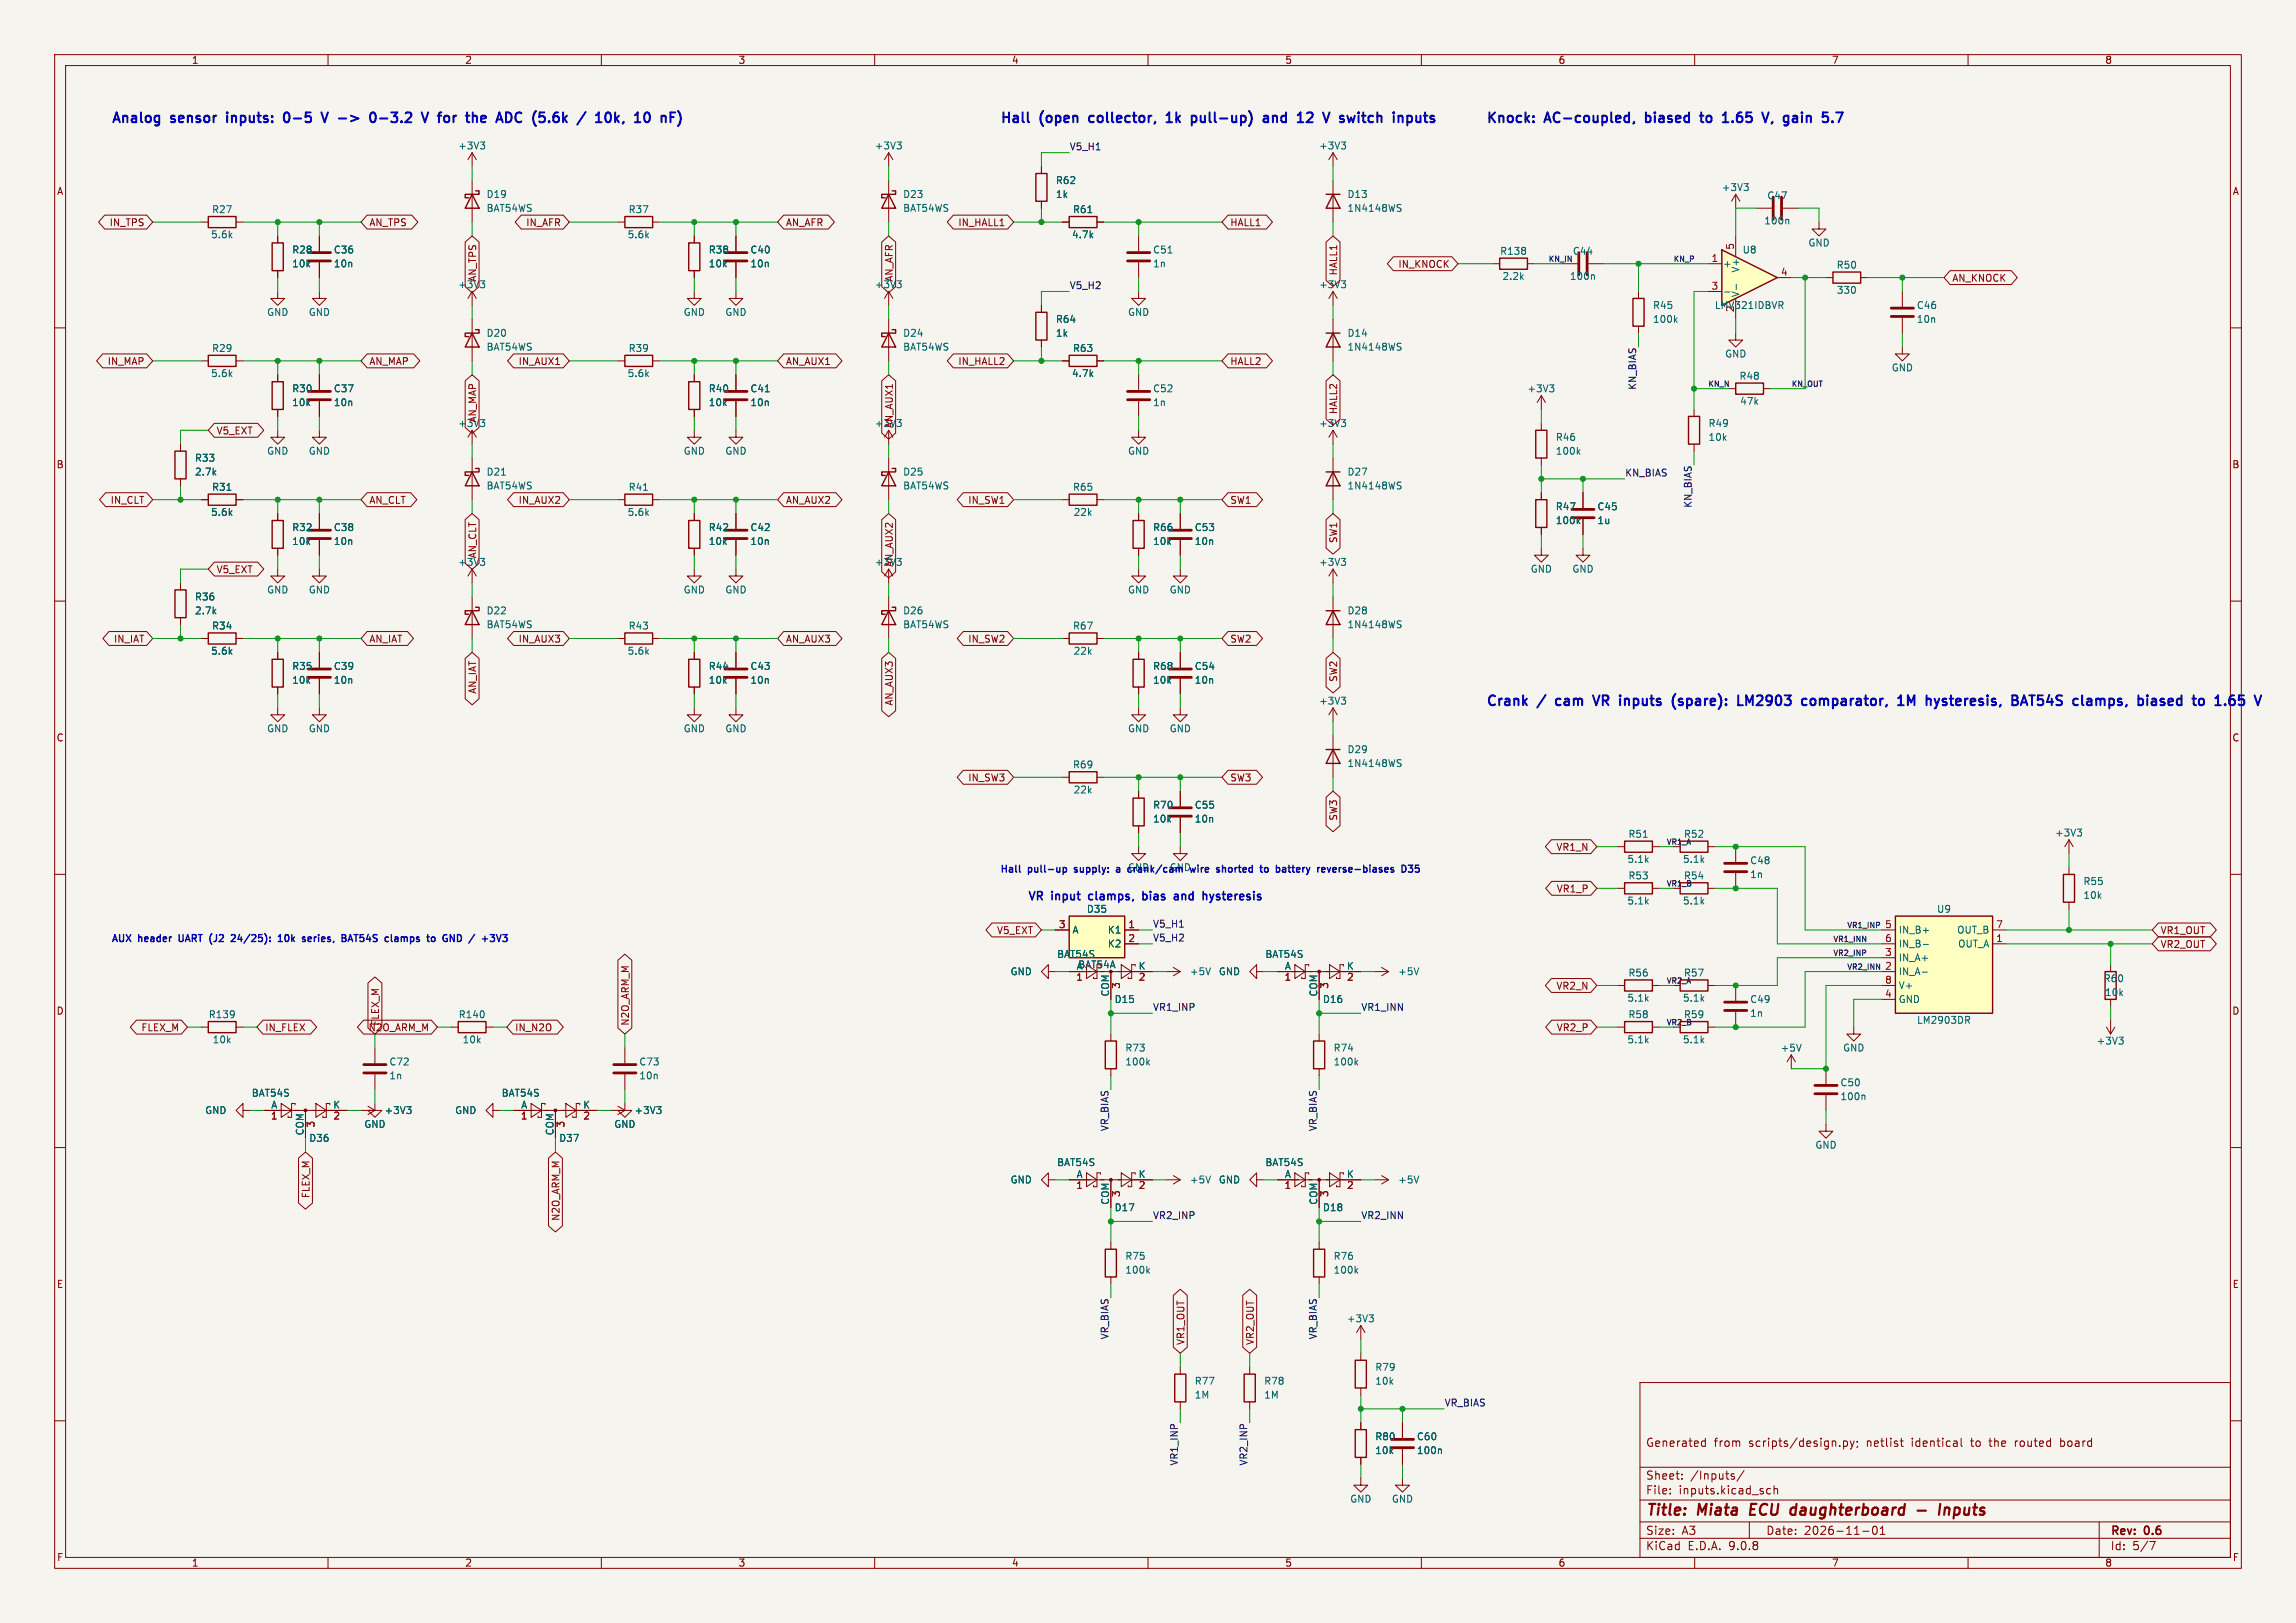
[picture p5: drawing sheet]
<svg xmlns="http://www.w3.org/2000/svg" width="420mm" height="297mm" viewBox="0 0 420 297" stroke-linecap="round" stroke-linejoin="round" font-family="sans-serif">
<defs><g id="words">
<g font-size="2.8" fill="#840000">
<text x="301" y="277.9">Title:</text>
<text x="310.6" y="277.9">Miata</text>
<text x="321" y="277.9">ECU</text>
<text x="329.2" y="277.9">daughterboard</text>
<text x="357.9" y="277.9">Inputs</text>
</g>
<g font-size="2.5" fill="#0000c2">
<text x="20.3" y="22.6">Analog</text>
<text x="31.4" y="22.6">sensor</text>
<text x="42.3" y="22.6">inputs:</text>
<text x="53.5" y="22.6">0-5</text>
<text x="61.3" y="22.6">V</text>
<text x="64.9" y="22.6">-&gt;</text>
<text x="71.4" y="22.6">0-3.2</text>
<text x="81.8" y="22.6">V</text>
<text x="85.4" y="22.6">for</text>
<text x="91.3" y="22.6">the</text>
<text x="97.5" y="22.6">ADC</text>
<text x="104.8" y="22.6">(5.6k</text>
<text x="113.8" y="22.6">/</text>
<text x="117.8" y="22.6">10k,</text>
<text x="182.9" y="22.6">Hall</text>
<text x="190.4" y="22.6">(open</text>
<text x="200.1" y="22.6">collector,</text>
<text x="215" y="22.6">1k</text>
<text x="220.2" y="22.6">pull-up)</text>
<text x="234.1" y="22.6">and</text>
<text x="241.1" y="22.6">12</text>
<text x="246.6" y="22.6">V</text>
<text x="250.3" y="22.6">switch</text>
<text x="260.8" y="22.6">inputs</text>
<text x="271.8" y="22.6">Knock:</text>
<text x="282.8" y="22.6">AC-coupled,</text>
<text x="301.8" y="22.6">biased</text>
<text x="312.7" y="22.6">to</text>
<text x="317.4" y="22.6">1.65</text>
<text x="325.5" y="22.6">V,</text>
<text x="330" y="22.6">gain</text>
<text x="271.8" y="129.3">Crank</text>
<text x="281.5" y="129.3">/</text>
<text x="285.5" y="129.3">cam</text>
<text x="293.1" y="129.3">VR</text>
<text x="298.6" y="129.3">inputs</text>
<text x="308.9" y="129.3">(spare):</text>
<text x="321.6" y="129.3">LM2903</text>
<text x="334.1" y="129.3">comparator,</text>
<text x="352.4" y="129.3">1M</text>
<text x="358.2" y="129.3">hysteresis,</text>
<text x="374.6" y="129.3">BAT54S</text>
<text x="386.6" y="129.3">clamps,</text>
<text x="399.1" y="129.3">biased</text>
<text x="410" y="129.3">to</text>
</g>
<g font-size="2.1" fill="#0000c2">
<text x="188" y="164.9">VR</text>
<text x="192.5" y="164.9">input</text>
<text x="199.9" y="164.9">clamps,</text>
<text x="210.3" y="164.9">bias</text>
<text x="216.7" y="164.9">and</text>
<text x="222.5" y="164.9">hysteresis</text>
</g>
<g font-size="2.1" fill="#840000">
<text x="301" y="265">Generated</text>
<text x="313.5" y="265">from</text>
<text x="319.9" y="265">scripts/design.py;</text>
<text x="341.6" y="265">netlist</text>
<text x="350" y="265">identical</text>
<text x="361" y="265">to</text>
<text x="364.5" y="265">the</text>
<text x="369.3" y="265">routed</text>
<text x="377.7" y="265">board</text>
<text x="301" y="273.7">File:</text>
<text x="301" y="271">Sheet:</text>
<text x="307.1" y="273.7">inputs.kicad_sch</text>
<text x="309.2" y="271">/Inputs/</text>
<text x="301" y="281.1">Size:</text>
<text x="307.6" y="281.1">A3</text>
<text x="323" y="281.1">Date:</text>
<text x="330" y="281.1">2026-11-01</text>
<text x="386" y="281.3">Rev:</text>
<text x="392.4" y="281.3">0.6</text>
<text x="301" y="283.9">KiCad</text>
<text x="308.7" y="283.9">E.D.A.</text>
<text x="316.3" y="283.9">9.0.8</text>
<text x="386" y="283.9">Id:</text>
<text x="390.1" y="283.9">5/7</text>
</g>
<g font-size="1.8" fill="#840000">
<text x="35" y="11.9">1</text>
<text x="85" y="11.9">2</text>
<text x="135" y="11.9">3</text>
<text x="185" y="11.9">4</text>
<text x="235" y="11.9">5</text>
<text x="285" y="11.9">6</text>
<text x="335" y="11.9">7</text>
<text x="385" y="11.9">8</text>
<text x="10.3" y="35.9">A</text>
<text x="408.3" y="35.9">A</text>
<text x="20" y="41.6">IN_TPS</text>
<text x="67.5" y="41.6">AN_TPS</text>
<text x="96.2" y="41.6">IN_AFR</text>
<text x="143.7" y="41.6">AN_AFR</text>
<text x="175.2" y="41.6">IN_HALL1</text>
<text x="224.9" y="41.6">HALL1</text>
<text x="87.3" y="51.6" transform="rotate(-90 87.3 51.6)">AN_TPS</text>
<text x="163.5" y="51.6" transform="rotate(-90 163.5 51.6)">AN_AFR</text>
<text x="244.8" y="50.5" transform="rotate(-90 244.8 50.5)">HALL1</text>
<text x="255.7" y="49.2">IN_KNOCK</text>
<text x="357" y="51.8">AN_KNOCK</text>
<text x="19.6" y="67">IN_MAP</text>
<text x="67.5" y="67">AN_MAP</text>
<text x="94.8" y="67">IN_AUX1</text>
<text x="143.7" y="67">AN_AUX1</text>
<text x="175.2" y="67">IN_HALL2</text>
<text x="224.9" y="67">HALL2</text>
<text x="87.3" y="77.4" transform="rotate(-90 87.3 77.4)">AN_MAP</text>
<text x="244.8" y="75.9" transform="rotate(-90 244.8 75.9)">HALL2</text>
<text x="39.5" y="79.7">V5_EXT</text>
<text x="83.7" y="78.3">+3V3</text>
<text x="159.9" y="78.3">+3V3</text>
<text x="163.5" y="78.4" transform="rotate(-90 163.5 78.4)">AN_AUX1</text>
<text x="10.3" y="85.9">B</text>
<text x="408.2" y="85.9">B</text>
<text x="20.1" y="92.4">IN_CLT</text>
<text x="67.5" y="92.4">AN_CLT</text>
<text x="94.8" y="92.4">IN_AUX2</text>
<text x="143.7" y="92.4">AN_AUX2</text>
<text x="177" y="92.4">IN_SW1</text>
<text x="224.9" y="92.4">SW1</text>
<text x="244.8" y="99.5" transform="rotate(-90 244.8 99.5)">SW1</text>
<text x="39.5" y="105.1">V5_EXT</text>
<text x="87.3" y="102.3" transform="rotate(-90 87.3 102.3)">AN_CLT</text>
<text x="159.9" y="103.7">+3V3</text>
<text x="163.5" y="103.8" transform="rotate(-90 163.5 103.8)">AN_AUX2</text>
<text x="20.7" y="117.8">IN_IAT</text>
<text x="67.5" y="117.8">AN_IAT</text>
<text x="94.8" y="117.8">IN_AUX3</text>
<text x="143.7" y="117.8">AN_AUX3</text>
<text x="177" y="117.8">IN_SW2</text>
<text x="224.9" y="117.8">SW2</text>
<text x="244.8" y="124.9" transform="rotate(-90 244.8 124.9)">SW2</text>
<text x="87.3" y="127.1" transform="rotate(-90 87.3 127.1)">AN_IAT</text>
<text x="163.5" y="129.2" transform="rotate(-90 163.5 129.2)">AN_AUX3</text>
<text x="10.3" y="135.9">C</text>
<text x="408.2" y="135.9">C</text>
<text x="177" y="143.2">IN_SW3</text>
<text x="224.9" y="143.2">SW3</text>
<text x="244.8" y="150.3" transform="rotate(-90 244.8 150.3)">SW3</text>
<text x="284.6" y="155.9">VR1_N</text>
<text x="284.7" y="163.5">VR1_P</text>
<text x="182.3" y="171.1">V5_EXT</text>
<text x="395.1" y="173.7">VR2_OUT</text>
<text x="395.1" y="171.1">VR1_OUT</text>
<text x="10.3" y="185.9">D</text>
<text x="284.6" y="181.3">VR2_N</text>
<text x="408.2" y="185.9">D</text>
<text x="25.8" y="188.9">FLEX_M</text>
<text x="48.4" y="188.9">IN_FLEX</text>
<text x="67.3" y="188.9">N2O_ARM_M</text>
<text x="69.5" y="187.8" transform="rotate(-90 69.5 187.8)">FLEX_M</text>
<text x="94.1" y="188.9">IN_N2O</text>
<text x="115.3" y="187.8" transform="rotate(-90 115.3 187.8)">N2O_ARM_M</text>
<text x="284.7" y="188.9">VR2_P</text>
<text x="56.8" y="219.3" transform="rotate(-90 56.8 219.3)">FLEX_M</text>
<text x="102.6" y="223.5" transform="rotate(-90 102.6 223.5)">N2O_ARM_M</text>
<text x="10.3" y="235.9">E</text>
<text x="408.3" y="235.9">E</text>
<text x="216.9" y="246.2" transform="rotate(-90 216.9 246.2)">VR1_OUT</text>
<text x="229.6" y="246.2" transform="rotate(-90 229.6 246.2)">VR2_OUT</text>
<text x="10.3" y="285.9">F</text>
<text x="35" y="286.9">1</text>
<text x="85" y="286.9">2</text>
<text x="135" y="286.9">3</text>
<text x="185" y="286.9">4</text>
<text x="235" y="286.9">5</text>
<text x="285" y="286.9">6</text>
<text x="335" y="286.9">7</text>
<text x="385" y="286.9">8</text>
<text x="408.3" y="285.9">F</text>
</g>
<g font-size="1.8" fill="#006464">
<text x="83.7" y="27.5">+3V3</text>
<text x="159.9" y="27.5">+3V3</text>
<text x="241.2" y="27.5">+3V3</text>
<text x="193" y="33.9">R62</text>
<text x="314.9" y="35.2">+3V3</text>
<text x="38.7" y="39.2">R27</text>
<text x="88.9" y="39">BAT54WS</text>
<text x="88.9" y="36.4">D19</text>
<text x="114.9" y="39.2">R37</text>
<text x="165.1" y="39">BAT54WS</text>
<text x="165.1" y="36.4">D23</text>
<text x="193" y="36.4">1k</text>
<text x="196.2" y="39.2">R61</text>
<text x="246.4" y="39">1N4148WS</text>
<text x="246.4" y="36.4">D13</text>
<text x="322.6" y="41.3">100n</text>
<text x="323.2" y="36.7">C47</text>
<text x="38.5" y="43.8">5.6k</text>
<text x="53.3" y="46.6">R28</text>
<text x="61" y="46.6">C36</text>
<text x="114.7" y="43.8">5.6k</text>
<text x="129.5" y="46.6">R38</text>
<text x="137.2" y="46.6">C40</text>
<text x="196" y="43.8">4.7k</text>
<text x="210.8" y="46.6">C51</text>
<text x="274.3" y="46.8">R138</text>
<text x="287.6" y="46.8">C44</text>
<text x="318.7" y="46.6">U8</text>
<text x="330.7" y="45.3">GND</text>
<text x="53.3" y="49.1">10k</text>
<text x="61" y="49.1">10n</text>
<text x="83.7" y="52.9">+3V3</text>
<text x="129.5" y="49.1">10k</text>
<text x="137.2" y="49.1">10n</text>
<text x="159.9" y="52.9">+3V3</text>
<text x="210.8" y="49.1">1n</text>
<text x="241.2" y="52.9">+3V3</text>
<text x="274.7" y="51.4">2.2k</text>
<text x="287.1" y="51.4">100n</text>
<text x="315.1" y="49.1">+</text>
<text x="318.4" y="50" transform="rotate(-90 318.4 50)">V+</text>
<text x="335.9" y="49.4">R50</text>
<text x="335.9" y="54">330</text>
<text x="48.8" y="58">GND</text>
<text x="56.4" y="58">GND</text>
<text x="125" y="58">GND</text>
<text x="132.6" y="58">GND</text>
<text x="193" y="59.3">R64</text>
<text x="206.2" y="58">GND</text>
<text x="302.3" y="56.7">R45</text>
<text x="302.3" y="59.3">100k</text>
<text x="313.6" y="56.7">LMV321IDBVR</text>
<text x="317.2" y="57.2" transform="rotate(-90 317.2 57.2)">2</text>
<text x="318.4" y="54.5" transform="rotate(-90 318.4 54.5)">V-</text>
<text x="350.5" y="56.7">C46</text>
<text x="350.5" y="59.3">10n</text>
<text x="38.7" y="64.6">R29</text>
<text x="88.9" y="64.4">BAT54WS</text>
<text x="88.9" y="61.8">D20</text>
<text x="114.9" y="64.6">R39</text>
<text x="165.1" y="64.4">BAT54WS</text>
<text x="165.1" y="61.8">D24</text>
<text x="193" y="61.8">1k</text>
<text x="196.2" y="64.6">R63</text>
<text x="246.4" y="64.4">1N4148WS</text>
<text x="246.4" y="61.8">D14</text>
<text x="315.5" y="65.6">GND</text>
<text x="38.5" y="69.2">5.6k</text>
<text x="53.3" y="72">R30</text>
<text x="61" y="72">C37</text>
<text x="114.7" y="69.2">5.6k</text>
<text x="129.5" y="72">R40</text>
<text x="137.2" y="72">C41</text>
<text x="196" y="69.2">4.7k</text>
<text x="210.8" y="72">C52</text>
<text x="279.3" y="72">+3V3</text>
<text x="318.1" y="69.7">R48</text>
<text x="345.9" y="68.2">GND</text>
<text x="53.3" y="74.5">10k</text>
<text x="61" y="74.5">10n</text>
<text x="129.5" y="74.5">10k</text>
<text x="137.2" y="74.5">10n</text>
<text x="210.8" y="74.5">1n</text>
<text x="318.2" y="74.3">47k</text>
<text x="48.8" y="83.4">GND</text>
<text x="56.4" y="83.4">GND</text>
<text x="125" y="83.4">GND</text>
<text x="132.6" y="83.4">GND</text>
<text x="206.2" y="83.4">GND</text>
<text x="241.2" y="78.3">+3V3</text>
<text x="284.5" y="80.9">R46</text>
<text x="284.5" y="83.4">100k</text>
<text x="312.4" y="80.9">10k</text>
<text x="312.4" y="78.3">R49</text>
<text x="35.6" y="87.2">2.7k</text>
<text x="35.6" y="84.7">R33</text>
<text x="88.9" y="89.8">BAT54WS</text>
<text x="88.9" y="87.2">D21</text>
<text x="165.1" y="89.8">BAT54WS</text>
<text x="165.1" y="87.2">D25</text>
<text x="246.4" y="89.8">1N4148WS</text>
<text x="246.4" y="87.2">D27</text>
<text x="38.5" y="94.6">5.6k</text>
<text x="38.7" y="90">R31</text>
<text x="114.7" y="94.6">5.6k</text>
<text x="114.9" y="90">R41</text>
<text x="196.2" y="90">R65</text>
<text x="196.3" y="94.6">22k</text>
<text x="284.5" y="93.6">R47</text>
<text x="292.1" y="93.6">C45</text>
<text x="53.3" y="99.9">10k</text>
<text x="53.3" y="97.4">R32</text>
<text x="61" y="97.4">C38</text>
<text x="61" y="99.9">10n</text>
<text x="129.5" y="99.9">10k</text>
<text x="129.5" y="97.4">R42</text>
<text x="137.2" y="97.4">C42</text>
<text x="137.2" y="99.9">10n</text>
<text x="210.8" y="99.9">10k</text>
<text x="210.8" y="97.4">R66</text>
<text x="218.4" y="97.4">C53</text>
<text x="218.4" y="99.9">10n</text>
<text x="284.5" y="96.1">100k</text>
<text x="292.1" y="96.1">1u</text>
<text x="83.7" y="103.7">+3V3</text>
<text x="241.2" y="103.7">+3V3</text>
<text x="279.9" y="105">GND</text>
<text x="287.5" y="105">GND</text>
<text x="35.6" y="112.6">2.7k</text>
<text x="35.6" y="110.1">R36</text>
<text x="48.8" y="108.8">GND</text>
<text x="56.4" y="108.8">GND</text>
<text x="88.9" y="112.6">D22</text>
<text x="125" y="108.8">GND</text>
<text x="132.6" y="108.8">GND</text>
<text x="165.1" y="112.6">D26</text>
<text x="206.2" y="108.8">GND</text>
<text x="213.9" y="108.8">GND</text>
<text x="246.4" y="112.6">D28</text>
<text x="38.7" y="115.4">R34</text>
<text x="88.9" y="115.2">BAT54WS</text>
<text x="114.9" y="115.4">R43</text>
<text x="165.1" y="115.2">BAT54WS</text>
<text x="196.2" y="115.4">R67</text>
<text x="246.4" y="115.2">1N4148WS</text>
<text x="38.5" y="120">5.6k</text>
<text x="53.3" y="125.3">10k</text>
<text x="53.3" y="122.8">R35</text>
<text x="61" y="122.8">C39</text>
<text x="61" y="125.3">10n</text>
<text x="114.7" y="120">5.6k</text>
<text x="129.5" y="125.3">10k</text>
<text x="129.5" y="122.8">R44</text>
<text x="137.2" y="122.8">C43</text>
<text x="137.2" y="125.3">10n</text>
<text x="196.3" y="120">22k</text>
<text x="210.8" y="125.3">10k</text>
<text x="210.8" y="122.8">R68</text>
<text x="218.4" y="122.8">C54</text>
<text x="218.4" y="125.3">10n</text>
<text x="241.2" y="129.1">+3V3</text>
<text x="48.8" y="134.2">GND</text>
<text x="56.4" y="134.2">GND</text>
<text x="125" y="134.2">GND</text>
<text x="132.6" y="134.2">GND</text>
<text x="206.2" y="134.2">GND</text>
<text x="213.9" y="134.2">GND</text>
<text x="196.2" y="140.8">R69</text>
<text x="246.4" y="140.6">1N4148WS</text>
<text x="246.4" y="138">D29</text>
<text x="196.3" y="145.4">22k</text>
<text x="210.8" y="148.2">R70</text>
<text x="218.4" y="148.2">C55</text>
<text x="210.8" y="150.7">10k</text>
<text x="218.4" y="150.7">10n</text>
<text x="297.8" y="153.5">R51</text>
<text x="307.9" y="153.5">R52</text>
<text x="375.8" y="153.3">+3V3</text>
<text x="297.6" y="158.1">5.1k</text>
<text x="297.8" y="161.1">R53</text>
<text x="307.8" y="158.1">5.1k</text>
<text x="320" y="160.9">1n</text>
<text x="320" y="158.3">C48</text>
<text x="198.7" y="167.2">D35</text>
<text x="297.6" y="165.7">5.1k</text>
<text x="307.8" y="165.7">5.1k</text>
<text x="354.2" y="167.2">U9</text>
<text x="381" y="164.7">10k</text>
<text x="381" y="162.2">R55</text>
<text x="196.1" y="171">A</text>
<text x="202.5" y="171">K1</text>
<text x="202.5" y="173.6">K2</text>
<text x="347.2" y="171">IN_B+</text>
<text x="347.2" y="173.6">IN_B-</text>
<text x="357.9" y="171">OUT_B</text>
<text x="358.1" y="173.6">OUT_A</text>
<text x="184.8" y="178.7">GND</text>
<text x="193.3" y="175.5">BAT54S</text>
<text x="196.8" y="177.5">A</text>
<text x="197.1" y="177.4">BAT54A</text>
<text x="208.2" y="177.5">K</text>
<text x="217.6" y="178.7">+5V</text>
<text x="222.9" y="178.7">GND</text>
<text x="231.4" y="175.5">BAT54S</text>
<text x="234.9" y="177.5">A</text>
<text x="246.3" y="177.5">K</text>
<text x="255.7" y="178.7">+5V</text>
<text x="297.8" y="178.9">R56</text>
<text x="347.2" y="176.1">IN_A+</text>
<text x="347.2" y="178.7">IN_A-</text>
<text x="384.7" y="179.9">R60</text>
<text x="202.9" y="182.5" transform="rotate(-90 202.9 182.5)">COM</text>
<text x="203.8" y="183.7">D15</text>
<text x="241" y="182.5" transform="rotate(-90 241 182.5)">COM</text>
<text x="241.9" y="183.7">D16</text>
<text x="297.6" y="183.5">5.1k</text>
<text x="307.8" y="183.5">5.1k</text>
<text x="320" y="183.7">C49</text>
<text x="347.2" y="181.2">V+</text>
<text x="347.2" y="183.7">GND</text>
<text x="385" y="182.5">10k</text>
<text x="38.1" y="186.5">R139</text>
<text x="38.8" y="191.1">10k</text>
<text x="83.8" y="186.5">R140</text>
<text x="84.5" y="191.1">10k</text>
<text x="297.6" y="191.1">5.1k</text>
<text x="297.8" y="186.5">R58</text>
<text x="307.8" y="191.1">5.1k</text>
<text x="320" y="186.3">1n</text>
<text x="350.6" y="187.6">LM2903DR</text>
<text x="383.4" y="191.4">+3V3</text>
<text x="71.1" y="197.7">1n</text>
<text x="71.1" y="195.2">C72</text>
<text x="116.8" y="195.2">C73</text>
<text x="116.8" y="197.7">10n</text>
<text x="205.7" y="192.6">R73</text>
<text x="205.7" y="195.2">100k</text>
<text x="243.8" y="192.6">R74</text>
<text x="243.8" y="195.2">100k</text>
<text x="325.6" y="192.6">+5V</text>
<text x="337.1" y="192.6">GND</text>
<text x="46" y="200.9">BAT54S</text>
<text x="49.5" y="202.9">A</text>
<text x="60.9" y="202.9">K</text>
<text x="91.7" y="200.9">BAT54S</text>
<text x="95.2" y="202.9">A</text>
<text x="106.6" y="202.9">K</text>
<text x="336.6" y="201.5">100n</text>
<text x="336.6" y="199">C50</text>
<text x="37.4" y="204.1">GND</text>
<text x="55.6" y="207.9" transform="rotate(-90 55.6 207.9)">COM</text>
<text x="56.5" y="209.1">D36</text>
<text x="66.5" y="206.6">GND</text>
<text x="70.2" y="204.1">+3V3</text>
<text x="83.2" y="204.1">GND</text>
<text x="101.3" y="207.9" transform="rotate(-90 101.3 207.9)">COM</text>
<text x="102.2" y="209.1">D37</text>
<text x="112.3" y="206.6">GND</text>
<text x="116" y="204.1">+3V3</text>
<text x="193.3" y="213.6">BAT54S</text>
<text x="196.8" y="215.6">A</text>
<text x="208.2" y="215.6">K</text>
<text x="231.4" y="213.6">BAT54S</text>
<text x="234.9" y="215.6">A</text>
<text x="246.3" y="215.6">K</text>
<text x="332" y="210.4">GND</text>
<text x="184.8" y="216.8">GND</text>
<text x="202.9" y="220.6" transform="rotate(-90 202.9 220.6)">COM</text>
<text x="203.8" y="221.8">D17</text>
<text x="217.6" y="216.8">+5V</text>
<text x="222.9" y="216.8">GND</text>
<text x="241" y="220.6" transform="rotate(-90 241 220.6)">COM</text>
<text x="241.9" y="221.8">D18</text>
<text x="255.7" y="216.8">+5V</text>
<text x="205.7" y="230.7">R75</text>
<text x="205.7" y="233.3">100k</text>
<text x="243.8" y="230.7">R76</text>
<text x="243.8" y="233.3">100k</text>
<text x="246.3" y="242.2">+3V3</text>
<text x="251.5" y="251.1">R79</text>
<text x="218.4" y="256.1">1M</text>
<text x="218.4" y="253.6">R77</text>
<text x="231.1" y="256.1">1M</text>
<text x="231.1" y="253.6">R78</text>
<text x="251.5" y="253.6">10k</text>
<text x="251.5" y="263.8">R80</text>
<text x="259.1" y="263.8">C60</text>
<text x="251.5" y="266.3">10k</text>
<text x="259.1" y="266.3">100n</text>
<text x="246.9" y="275.2">GND</text>
<text x="254.5" y="275.2">GND</text>
</g>
<g font-size="1.8" fill="#0f0f0f">
<text x="195.6" y="27.6">V5_H1</text>
<text x="195.6" y="53">V5_H2</text>
<text x="299.4" y="71.4" transform="rotate(-90 299.4 71.4)">KN_BIAS</text>
<text x="297.2" y="87.3">KN_BIAS</text>
<text x="309.5" y="93" transform="rotate(-90 309.5 93)">KN_BIAS</text>
<text x="307.9" y="161.1">R54</text>
<text x="210.8" y="169.8">V5_H1</text>
<text x="210.8" y="172.4">V5_H2</text>
<text x="307.9" y="178.9">R57</text>
<text x="210.8" y="185.1">VR1_INP</text>
<text x="248.9" y="185.1">VR1_INN</text>
<text x="307.9" y="186.5">R59</text>
<text x="202.9" y="207.1" transform="rotate(-90 202.9 207.1)">VR_BIAS</text>
<text x="241" y="207.1" transform="rotate(-90 241 207.1)">VR_BIAS</text>
<text x="210.8" y="223.2">VR2_INP</text>
<text x="248.9" y="223.2">VR2_INN</text>
<text x="202.9" y="245.2" transform="rotate(-90 202.9 245.2)">VR_BIAS</text>
<text x="241" y="245.2" transform="rotate(-90 241 245.2)">VR_BIAS</text>
<text x="264.2" y="257.5">VR_BIAS</text>
<text x="215.6" y="268.3" transform="rotate(-90 215.6 268.3)">VR1_INP</text>
<text x="228.3" y="268.3" transform="rotate(-90 228.3 268.3)">VR2_INP</text>
</g>
<g font-size="1.8" fill="#a90000">
<text x="317.2" y="45.8" transform="rotate(-90 317.2 45.8)">5</text>
<text x="313" y="48">1</text>
<text x="313" y="53.1">3</text>
<text x="325.7" y="50.5">4</text>
<text x="193.6" y="169.9">3</text>
<text x="206.3" y="169.9">1</text>
<text x="206.3" y="172.5">2</text>
<text x="344.7" y="169.9">5</text>
<text x="344.7" y="172.5">6</text>
<text x="365.1" y="169.9">7</text>
<text x="365.1" y="172.5">1</text>
<text x="196.8" y="179.8">1</text>
<text x="208.2" y="179.8">2</text>
<text x="234.9" y="179.8">1</text>
<text x="246.3" y="179.8">2</text>
<text x="344.7" y="175">3</text>
<text x="344.7" y="177.5">2</text>
<text x="205.2" y="181" transform="rotate(-90 205.2 181)">3</text>
<text x="243.3" y="181" transform="rotate(-90 243.3 181)">3</text>
<text x="344.7" y="180.1">8</text>
<text x="344.7" y="182.6">4</text>
<text x="49.5" y="205.2">1</text>
<text x="57.9" y="206.4" transform="rotate(-90 57.9 206.4)">3</text>
<text x="60.9" y="205.2">2</text>
<text x="95.2" y="205.2">1</text>
<text x="103.6" y="206.4" transform="rotate(-90 103.6 206.4)">3</text>
<text x="106.6" y="205.2">2</text>
<text x="196.8" y="217.9">1</text>
<text x="205.2" y="219.1" transform="rotate(-90 205.2 219.1)">3</text>
<text x="208.2" y="217.9">2</text>
<text x="234.9" y="217.9">1</text>
<text x="243.3" y="219.1" transform="rotate(-90 243.3 219.1)">3</text>
<text x="246.3" y="217.9">2</text>
</g>
<g font-size="1.8" fill="#0000c2">
<text x="182.9" y="159.8">Hall</text>
<text x="188.2" y="159.8">pull-up</text>
<text x="197.1" y="159.8">supply:</text>
<text x="205.3" y="159.8">aGND</text>
<text x="208" y="159.8">crank/cam</text>
<text x="213.9" y="159.6">GND</text>
<text x="219.9" y="159.8">wire</text>
<text x="225.2" y="159.8">shorted</text>
<text x="233.7" y="159.8">to</text>
<text x="237.1" y="159.8">battery</text>
<text x="245.1" y="159.8">reverse-biases</text>
<text x="20.3" y="172.5">AUX</text>
<text x="25.4" y="172.5">header</text>
<text x="33.3" y="172.5">UART (J2</text>
<text x="43.9" y="172.5">24/25):</text>
<text x="53" y="172.5">10k</text>
<text x="58" y="172.5">series,</text>
<text x="65.7" y="172.5">BAT54S</text>
<text x="74.1" y="172.5">clamps</text>
<text x="82.3" y="172.5">to</text>
<text x="85.7" y="172.5">GND</text>
<text x="91" y="172.5">/</text>
</g>
<g font-size="1.4" fill="#0f0f0f">
<text x="283.2" y="48">KN_IN</text>
<text x="306.1" y="48">KN_P</text>
<text x="312.4" y="70.8">KN_N</text>
<text x="327.7" y="70.8">KN_OUT</text>
<text x="304.8" y="154.7">VR1_A</text>
<text x="304.8" y="162.3">VR1_B</text>
<text x="335.3" y="172.4">VR1_INN</text>
<text x="337.8" y="169.9">VR1_INP</text>
<text x="335.3" y="175">VR2_INP</text>
<text x="337.8" y="177.5">VR2_INN</text>
<text x="304.8" y="180.1">VR2_A</text>
<text x="304.8" y="187.7">VR2_B</text>
</g>
</g></defs>
<path d="M0 0h420v297h-420z" fill="#f5f4ef" stroke="#f5f4ef" stroke-width=".18"/>
<g fill="none" stroke="#840000" stroke-width=".18">
<path d="M10 10h400v277h-400zM12 12h396v273h-396zM60 10v2M110 10v2M160 10v2M210 10v2M260 10v2M310 10v2M360 10v2M127 53.3v1.3h1.3l-1.3 1.3-1.3-1.3h1.3M127 43.2v1.3M127 49.5v1.3"/>
<path d="M134.6 53.3v1.3h1.3l-1.3 1.3-1.3-1.3h1.3M134.6 43.2v2.8M134.6 48v2.8M299.7 53.3v1.3M299.7 59.7v1.3M10 60h2M408 60h2M50.8 94v1.3M58.4 94v2.8M58.4 98.8v2.8M162.6 83.8v7.6M281.9 90.2v1.2"/>
<path d="M281.9 96.5v1.3M289.6 90.2v2.8M289.6 95v2.8M10 110h2M33 106.7v1.3M33 113v1.3M36.8 116.8h1.3M43.2 116.8h1.2M50.8 104.1v1.3h1.3l-1.3 1.3-1.3-1.3h1.3M50.8 100.3v1.3M58.4 104.1v1.3h1.3l-1.3 1.3-1.3-1.3h1.3M208.3 119.4v1.3"/>
<path d="M215.9 119.4v2.8M243.8 109.2v7.6M281.9 100.3v1.3h1.3l-1.3 1.3-1.2-1.3h1.2M289.6 100.3v1.3h1.2l-1.2 1.3-1.3-1.3h1.3M408 110h2M208.3 129.5v1.3h1.2l-1.2 1.3-1.3-1.3h1.3M208.3 125.7v1.3M215.9 129.5v1.3h1.3l-1.3 1.3-1.3-1.3h1.3M215.9 124.2v2.8M243.8 129.5v2.6M243.8 134.6v7.6M243.8 129.5l-.7 1.3"/>
<path d="M243.8 129.5l.8 1.3M10 160h2M208.3 144.8v1.3M208.3 151.1v1.3M215.9 144.8v2.8M215.9 149.6v2.8M378.5 158.8v1.2M408 160h2M378.5 165.1v1.3M386.1 176.5v1.3M36.8 188h1.3M43.2 188h1.2"/>
<path d="M82.5 188h1.3M88.9 188h1.3M114.3 191.8v2.8M114.3 196.6v2.8M327.7 193l-.8 1.3M327.7 193l.7 1.3M327.7 193v2.6M334 195.6v2.8M339.1 188v1.2h1.3l-1.3 1.3-1.3-1.3h1.3M385.3 188l.8 1.2M386.1 182.9v1.3M386.1 186.7v2.5"/>
<path d="M386.8 188l-.7 1.2M10 210h2M44.4 203.2v-1.3l-1.2 1.3 1.2 1.3v-1.3h1.3M68.6 201.9v1.3h1.2l-1.2 1.3-1.3-1.3h1.3M111.8 203.2h2.5M113 202.4l1.3 .8M114.3 203.2l-1.3 .8M213.4 215.9h2.5M214.6 215.1l1.3 .8M215.9 215.9l-1.3 .8M229.9 215.9v-1.3l-1.3 1.3 1.3 1.3v-1.3h1.2M334 205.7v1.3h1.3l-1.3 1.3-1.3-1.3h1.3"/>
<path d="M334 200.4v2.8M408 210h2M203.2 227.3v1.3M203.2 233.7v1.2M300 253h108v32h-108zM10 260h2M300 278.5h108M300 274.5h108M300 268.5h108M305.5 273.2v.2M305.5 272.5v.1M307.7 270.5v.2"/>
<path d="M307.7 269.8v.1M311.4 264.6h.5M311.4 263.8h.5M311.9 263.2v1.5M316.7 270.1l.5 .2 .1 .1-.1 .2-.4 .1M316.7 269.8h.5M319 269.1l-1.3 1.9M320 278.5v3M323.9 272.5l-.5-.1-.2 .3v.4l.1 .2h.6M324.5 272.5l.2-.1 .4 .1 .1 .9M324.5 271.9v1.5M337.2 263.8l.5-.1 .2 .3v.4l-.1 .2h-.6"/>
<path d="M337.2 263.7v1.5M338.4 263.7l.4 1M338.8 264.7l-.4 .5M339.2 263.7l-.4 1M339.7 263.8v.1M339.8 264.6l-.1 .3M342.7 279.4a.81 .81 0 0 0 .3 1.4l.2-.2 .2-.4-.2-.8M343.9 279.7l.5-.4v1.5M347.6 263.7h.6M347.8 263.2v1.3l.4 .2M358.7 263.2v1.3l.2 .2M368.7 263.7v1"/>
<path d="M368.8 263.8l-.1 .2M376.9 264.6l.5 .1M376.9 263.2v1.5M377.4 263.7l-.5 .1M384 278.5v6.5M408 260h2M60 285v2M110 285v2M160 285v2M210 285v2M260 285v2M300 281.5h108"/>
<path d="M310 285v2M340.7 280.2h1.2M343.9 280.8h.9M360 285v2M393.2 282.1h1l-.6 1.5"/>
</g>
<path d="M320.3 275.2l-.2 2h.9M328 275.9l.5 .1M328.4 277.1l-.6 .1M328.6 275.2l-.2 2M350.8 276.4h1.5M354.9 275.2l-.2 2M355.8 276.1a.49 .49 0 0 1 .8 .1l-.1 1M355.8 275.9l-.2 1.3" fill="none" stroke="#840000" stroke-width=".4"/>
<g fill="none" stroke="#840000" stroke-width=".51">
<path d="M132.6 46.2h4.1M132.6 47.8h4.1M56.4 97h4.1M56.4 98.6h4.1M287.5 93.2h4.1M287.5 94.7h4.1M213.9 122.4h4M213.9 124h4M213.9 147.8h4M213.9 149.4h4M112.3 194.8h4M112.3 196.3h4"/>
<path d="M332 198.6h4M332 200.2h4"/>
</g>
<g fill="none" stroke="#006464" stroke-width=".18">
<path d="M306.4 58.5l.4 .5M306.8 58.2l-.5 .4M288.6 95.3l.4 .5M289 95l-.5 .5M255.8 114.2l.4 .1 .1 .3-.3 .3h-.3M255.8 113.6l.5 .1M245.4 127.6h.7l-.4 .5M245.9 128.1l.2 .2v.3l-.2 .3M255.8 139.6l.4 .1 .1 .3-.3 .3h-.3M255.8 139l.5 .1M329.5 191.1l-.4 1.3M387.6 189.8h.8l-.4 .5"/>
<path d="M388.1 190.3l.3 .2v.3l-.3 .3M120.1 202.5h.8l-.4 .5M120.7 203l.2 .2v.3l-.2 .3M221.4 215.2l-.4 1.3M341 200.4l.1 .2v.6M209.9 232.5l.4 .5M210.3 232.1l-.5 .5"/>
</g>
<g fill="none" stroke="#840000" stroke-width=".25">
<path d="M126 44.5h2v5h-2zM298.7 54.6h2v5.1h-2zM49.8 95.3h2v5h-2zM162.6 86.4l1.2 2.5h-2.5zM163.2 85.7h.6v.7h-2.5v.6h.6M280.9 91.4h2.1v5.1h-2.1zM32 108h2v5h-2zM38.1 115.8h5.1v2.1h-5.1zM242.6 111.8h2.5M243.8 111.8l1.3 2.5h-2.5zM207.3 120.7h2v5h-2zM242.6 137.2h2.5"/>
<path d="M243.8 137.2l1.3 2.5h-2.5zM207.3 146.1h2v5h-2zM377.4 160h2.1v5.1h-2.1zM385.1 177.8h2v5.1h-2zM38.1 186.9h5.1v2.1h-5.1zM83.8 186.9h5.1v2.1h-5.1zM202.2 228.6h2v5.1h-2z"/>
</g>
<path d="M346.7 167.6h17.8v17.8h-17.8z" fill="#ffffc2"/>
<g fill="none" stroke="#840000" stroke-width=".25">
<path d="M38.1 39.6h5.1v2.1h-5.1zM86.4 35.6l1.2 2.5h-2.5zM87 34.9h.6v.7h-2.5v.6h.6M114.3 39.6h5.1v2.1h-5.1zM162.6 35.6l1.2 2.5h-2.5zM163.2 34.9h.6v.7h-2.5v.6h.6M189.5 31.8h2v5h-2zM195.6 39.6h5.1v2.1h-5.1zM242.6 35.6h2.5M243.8 35.6l1.3 2.5h-2.5zM49.8 44.5h2v5h-2zM189.5 57.2h2v5h-2z"/>
<path d="M274.3 47.2h5.1v2.1h-5.1zM335.3 49.8h5.1v2h-5.1zM38.1 65h5.1v2.1h-5.1zM86.4 61l1.2 2.5h-2.5zM87 60.3h.6v.7h-2.5v.6h.6M114.3 65h5.1v2.1h-5.1zM126 69.9h2v5h-2zM195.6 65h5.1v2.1h-5.1zM242.6 61h2.5M243.8 61l1.3 2.5h-2.5zM280.9 78.7h2.1v5.1h-2.1zM308.9 76.2h2v5.1h-2z"/>
<path d="M32 82.6h2v5h-2zM38.1 90.4h5.1v2.1h-5.1zM86.4 86.4l1.2 2.5h-2.5zM87 85.7h.6v.7h-2.5v.6h.6M126 95.3h2v5h-2zM195.6 90.4h5.1v2.1h-5.1zM207.3 95.3h2v5h-2zM242.6 86.4h2.5M243.8 86.4l1.3 2.5h-2.5zM114.3 115.8h5.1v2.1h-5.1zM162.6 111.8l1.2 2.5h-2.5zM163.2 111.1h.6v.7h-2.5v.6h.6"/>
<path d="M49.8 120.7h2v5h-2zM297.2 153.9h5.1v2.1h-5.1zM307.3 153.9h5.1v2.1h-5.1zM297.2 161.5h5.1v2.1h-5.1zM307.3 161.5h5.1v2.1h-5.1zM346.7 167.6h17.8v17.8h-17.8zM202.2 190.5h2v5.1h-2zM214.9 251.5h2v5h-2zM227.6 251.5h2v5h-2zM247.9 248.9h2v5.1h-2zM247.9 261.6h2v5.1h-2z"/>
</g>
<g fill="none" stroke="#840000" stroke-width=".18">
<path d="M86.4 27.9v2.6M86.4 33v7.6M86.4 27.9l-.8 1.3M86.4 27.9l.7 1.3M162.6 27.9l-.8 1.3M162.6 27.9l.7 1.3M162.6 27.9v2.6M162.6 33v7.6M190.5 30.5v1.3M190.5 36.8v1.3M243.8 27.9l-.7 1.3M243.8 27.9l.8 1.3"/>
<path d="M243.8 27.9v2.6M243.8 33v7.6M317.5 35.6v2.5M317.5 35.6l-.8 1.2M317.5 35.6l.8 1.2M321.3 38.1h2.8M326.1 38.1h2.8M36.8 40.6h1.3M43.2 40.6h1.2M50.8 53.3v1.3h1.3l-1.3 1.3-1.3-1.3h1.3M50.8 43.2v1.3M50.8 49.5v1.3"/>
<path d="M58.4 53.3v1.3h1.3l-1.3 1.3-1.3-1.3h1.3M58.4 43.2v2.8M58.4 48v2.8M86.4 53.3v2.6M86.4 58.4v7.6M86.4 53.3l-.8 1.3M86.4 53.3l.7 1.3M113 40.6h1.3M119.4 40.6h1.2M190.5 55.9v1.3M194.3 40.6h1.3M200.7 40.6h1.2"/>
<path d="M208.3 53.3v1.3h1.2l-1.2 1.3-1.3-1.3h1.3M208.3 43.2v2.8M208.3 48v2.8M243.8 53.3v2.6M243.8 58.4v7.6M243.8 53.3l-.7 1.3M243.8 53.3l.8 1.3M273 48.3h1.3M279.4 48.3h1.3M285.7 48.3h2.8M290.6 48.3h2.8M334 50.8h1.3"/>
<path d="M340.4 50.8h1.2M348 53.3v2.8M348 58.2v2.8M36.8 66h1.3M43.2 66h1.2M58.4 78.7v1.3h1.3l-1.3 1.3-1.3-1.3h1.3M58.4 68.6v2.8M58.4 73.4v2.8M86.4 78.7v2.6M86.4 78.7l-.8 1.3M86.4 78.7l.7 1.3M113 66h1.3"/>
<path d="M119.4 66h1.2M127 78.7v1.3h1.3l-1.3 1.3-1.3-1.3h1.3M127 68.6v1.3M127 74.9v1.3M134.6 78.7v1.3h1.3l-1.3 1.3-1.3-1.3h1.3M134.6 68.6v2.8M134.6 73.4v2.8M190.5 62.2v1.3M194.3 66h1.3M200.7 66h1.2M208.3 78.7v1.3h1.2l-1.2 1.3-1.3-1.3h1.3M208.3 68.6v2.8"/>
<path d="M208.3 73.4v2.8M281.9 72.4v2.5M281.9 77.5v1.2M281.9 72.4l-.7 1.3M281.9 72.4l.8 1.3M309.9 74.9v1.3M317.5 61v1.2h1.3l-1.3 1.3-1.3-1.3h1.3M348 63.5v1.3h1.2l-1.2 1.2-1.3-1.2h1.3M33 81.3v1.3M33 87.6v1.3M36.8 91.4h1.3M43.2 91.4h1.2"/>
<path d="M86.4 83.8v7.6M127 94v1.3M134.6 94v2.8M134.6 98.8v2.8M194.3 91.4h1.3M200.7 91.4h1.2M208.3 94v1.3M243.8 83.8v7.6M281.9 83.8v1.3M309.9 81.3v1.3M50.8 119.4v1.3M58.4 119.4v2.8"/>
<path d="M86.4 104.1v2.6M86.4 104.1l-.8 1.3M86.4 104.1l.7 1.3M113 116.8h1.3M119.4 116.8h1.2M127 104.1v1.3h1.3l-1.3 1.3-1.3-1.3h1.3M127 100.3v1.3M134.6 104.1v1.3h1.3l-1.3 1.3-1.3-1.3h1.3M162.6 104.1v2.6M162.6 109.2v7.6M162.6 104.1l-.8 1.3M162.6 104.1l.7 1.3"/>
<path d="M208.3 104.1v1.3h1.2l-1.2 1.3-1.3-1.3h1.3M208.3 100.3v1.3M215.9 104.1v1.3h1.3l-1.3 1.3-1.3-1.3h1.3M243.8 104.1v2.6M243.8 104.1l-.7 1.3M243.8 104.1l.8 1.3M50.8 129.5v1.3h1.3l-1.3 1.3-1.3-1.3h1.3M50.8 125.7v1.3M58.4 129.5v1.3h1.3l-1.3 1.3-1.3-1.3h1.3M58.4 124.2v2.8M295.9 154.9h1.3M302.3 154.9h1.2"/>
<path d="M312.4 154.9h1.3M378.5 153.7l-.8 1.2M378.5 153.7l.7 1.2M378.5 153.7v2.5M213.4 177.8h2.5M214.6 177l1.3 .8M215.9 177.8l-1.3 .8M229.9 177.8v-1.3l-1.3 1.3 1.3 1.3v-1.3h1.2M233.7 177.8h15.2M236.9 176.5l1.9 1.3-1.9 1.3zM239.4 176.8v-.3h-.6v2.6h-.7v-.3M241.3 177.8v5.1"/>
<path d="M243.2 176.5l1.9 1.3-1.9 1.3zM245.7 176.8v-.3h-.6v2.6h-.6v-.3M251.5 177.8h2.5M252.7 177l1.3 .8M254 177.8l-1.3 .8M295.9 162.6h1.3M302.3 162.6h1.2M312.4 162.6h1.3M344.2 170.2h2.5M344.2 172.7h2.5M344.2 175.3h2.5M344.2 177.8h2.5"/>
<path d="M364.5 170.2h2.5M364.5 172.7h2.5M68.6 191.8v2.8M68.6 196.6v2.8M203.2 189.2v1.3M203.2 195.6v1.3M317.5 180.3v2.8M317.5 185.2v2.8M344.2 180.3h2.5M344.2 182.9h2.5M48.3 203.2h15.2M51.4 201.9l1.9 1.3-1.9 1.3z"/>
<path d="M54 202.2v-.3h-.7v2.6h-.6v-.3M55.9 203.2v5.1M57.8 201.9l1.9 1.3-1.9 1.3zM60.3 202.2v-.3h-.6v2.6h-.6v-.3M66 203.2h2.6M67.3 202.4l1.3 .8M68.6 203.2l-1.3 .8M114.3 201.9v1.3h1.3l-1.3 1.3-1.3-1.3h1.3M195.6 215.9h15.2M198.8 214.6l1.9 1.3-1.9 1.3zM201.3 214.9v-.3h-.6v2.6h-.7v-.3M203.2 215.9v5.1"/>
<path d="M205.1 214.6l1.9 1.3-1.9 1.3zM207.6 214.9v-.3h-.6v2.6h-.6v-.3M215.9 250.2v1.3M215.9 256.5v1.3M228.6 250.2v1.3M228.6 256.5v1.3M248.9 242.6v2.5M248.9 247.6v1.3M248.9 254v1.3M248.9 242.6l-.7 1.2M248.9 242.6l.8 1.2M248.9 270.5v1.3h1.3l-1.3 1.2-1.3-1.2h1.3"/>
<path d="M248.9 260.3v1.3M248.9 266.7v1.3M256.5 270.5v1.3h1.3l-1.3 1.2-1.2-1.2h1.2M256.5 260.3v2.8M256.5 265.2v2.8"/>
</g>
<g fill="none" stroke="#006464" stroke-width=".18">
<path d="M87.9 26h.8l-.5 .5M88.4 26.5l.3 .2v.3l-.3 .3M164.1 26h.8l-.5 .5M164.6 26.5l.3 .2v.3l-.3 .3M199 38.9h.7M245.4 26h.7l-.4 .5M245.9 26.5l.2 .2v.3l-.2 .3M255.8 38l.4 .1 .1 .3-.3 .3h-.3M255.8 37.4l.5 .1M319 33.6h.8l-.4 .5M319.6 34.1l.2 .2v.3l-.2 .3M87.9 51.4h.8l-.5 .5"/>
<path d="M88.4 51.9l.3 .2v.3l-.3 .3M213.7 46.3h.7M245.4 51.4h.7l-.4 .5M245.9 51.9l.2 .2v.3l-.2 .3M291.5 50.3l.1 .2v.6M327 40.1l.2 .2v.7M87.9 76.8h.8l-.5 .5M88.4 77.3l.3 .2v.3l-.3 .3M140 71.7h.7M255.8 63.4l.4 .1 .1 .3-.3 .3h-.3M255.8 62.8l.5 .1M283.5 70.4h.7l-.4 .5"/>
<path d="M284 70.9l.2 .3v.3l-.2 .2M41.5 89.7h.7M91.7 86.9h.8M255.8 88.8l.4 .1 .1 .3-.3 .3h-.3M255.8 88.2l.5 .1M288.6 82.6l.4 .5M289 82.3l-.5 .5M87.9 102.2h.8l-.5 .5M88.4 102.7l.3 .2v.3l-.3 .3M164.1 102.2h.8l-.5 .5M164.6 102.7l.3 .2v.3l-.3 .3M245.4 102.2h.7l-.4 .5"/>
<path d="M245.9 102.7l.2 .2v.3l-.2 .3M300.6 153.2h.7M380 151.7h.8l-.5 .5M380.5 152.2l.3 .2v.3l-.3 .3M221.4 177.1l-.4 1.3M259.5 177.1l-.4 1.3M351.6 177.9h1M351.8 170.3h1M351.8 172.8h1M209.9 194.4l.4 .5M210.3 194l-.5 .5M359.9 186.7l.4 .6"/>
<path d="M360 186l.3 .2-.1 .3-.2 .2M74.4 202.5h.8l-.4 .5M74.9 203l.3 .2v.3l-.3 .3M250.4 240.6h.8l-.4 .5M251 241.1l.2 .2v.3l-.2 .3M263.5 265.2l.2 .1v.7"/>
</g>
<g fill="none" stroke="#840000" stroke-width=".51">
<path d="M324.4 36.1v4M325.9 36.1v4M56.4 46.2h4.1M56.4 47.8h4.1M206.2 46.2h4.1M206.2 47.8h4.1M288.8 46.2v4.1M290.3 46.2v4.1M345.9 56.4h4.1M345.9 57.9h4.1M56.4 71.6h4.1M56.4 73.2h4.1"/>
<path d="M132.6 71.6h4.1M132.6 73.2h4.1M206.2 71.6h4.1M206.2 73.2h4.1M132.6 97h4.1M132.6 98.6h4.1M56.4 122.4h4.1M56.4 124h4.1M66.5 194.8h4.1M66.5 196.3h4.1M315.5 183.4h4M315.5 184.9h4"/>
<path d="M254.5 263.4h4.1M254.5 264.9h4.1"/>
</g>
<g fill="#840000" stroke="#840000" stroke-width=".18">
<circle cx="55.9" cy="203.2" r=".25"/>
<circle cx="241.3" cy="177.8" r=".25"/>
<circle cx="203.2" cy="215.9" r=".25"/>
</g>
<path d="M195.6 167.6h10.1v7.7h-10.1z" fill="#ffffc2"/>
<g fill="none" stroke="#840000" stroke-width=".25">
<path d="M49.8 69.9h2v5h-2zM162.6 61l1.2 2.5h-2.5zM163.2 60.3h.6v.7h-2.5v.6h.6M317.5 70.1h5.1v2h-5.1zM114.3 90.4h5.1v2.1h-5.1zM86.4 111.8l1.2 2.5h-2.5zM87 111.1h.6v.7h-2.5v.6h.6M195.6 115.8h5.1v2.1h-5.1zM126 120.7h2v5h-2zM195.6 141.2h5.1v2.1h-5.1zM195.6 167.6h10.1v7.7h-10.1zM297.2 179.3h5.1v2.1h-5.1z"/>
<path d="M307.3 179.3h5.1v2.1h-5.1zM240.3 190.5h2v5.1h-2zM297.2 186.9h5.1v2.1h-5.1zM307.3 186.9h5.1v2.1h-5.1zM240.3 228.6h2v5.1h-2z"/>
</g>
<g fill="none" stroke="#840000" stroke-width=".18">
<path d="M162.6 58.4v7.6M332.7 40.6v1.3h1.3l-1.3 1.3-1.2-1.3h1.2M50.8 68.6v1.3M50.8 74.9v1.3M162.6 78.7v2.6M162.6 78.7l-.8 1.3M162.6 78.7l.7 1.3M316.2 71.1h1.3M322.6 71.1h1.2M113 91.4h1.3M119.4 91.4h1.2M215.9 94v2.8"/>
<path d="M215.9 98.8v2.8M86.4 109.2v7.6M127 119.4v1.3M134.6 119.4v2.8M194.3 116.8h1.3M200.7 116.8h1.2M127 129.5v1.3h1.3l-1.3 1.3-1.3-1.3h1.3M127 125.7v1.3M134.6 129.5v1.3h1.3l-1.3 1.3-1.3-1.3h1.3M134.6 124.2v2.8M194.3 142.2h1.3M200.7 142.2h1.2"/>
<path d="M208.3 154.9v1.3h1.2l-1.2 1.3-1.3-1.3h1.3M215.9 154.9v1.3h1.3l-1.3 1.3-1.3-1.3h1.3M317.5 154.9v2.8M317.5 159.8v2.8M191.8 177.8v-1.3l-1.3 1.3 1.3 1.3v-1.3h1.2M193 170.2h2.6M195.6 177.8h3.8M198.8 176.5l1.9 1.3-1.9 1.3zM200.7 176.5v2.6h-.7v-.3M201.3 177.8h9.5M203.2 177.8v5.1M205.1 176.5l1.9 1.3-1.9 1.3z"/>
<path d="M205.7 170.2h2.6M205.7 172.7h2.6M207.6 176.8v-.3h-.6v2.6h-.6v-.3M241.3 189.2v1.3M241.3 195.6v1.3M295.9 180.3h1.3M295.9 188h1.3M302.3 180.3h1.2M302.3 188h1.2M312.4 180.3h1.3M312.4 188h1.3M90.2 203.2v-1.3l-1.3 1.3 1.3 1.3v-1.3h1.2"/>
<path d="M94 203.2h15.2M97.2 201.9l1.9 1.3-1.9 1.3zM99.7 202.2v-.3h-.6v2.6h-.7v-.3M101.6 203.2v5.1M103.5 201.9l1.9 1.3-1.9 1.3zM106 202.2v-.3h-.6v2.6h-.6v-.3M191.8 215.9v-1.3l-1.3 1.3 1.3 1.3v-1.3h1.2M233.7 215.9h15.2M236.9 214.6l1.9 1.3-1.9 1.3zM239.4 214.9v-.3h-.6v2.6h-.7v-.3M241.3 215.9v5.1M243.2 214.6l1.9 1.3-1.9 1.3z"/>
<path d="M245.7 214.9v-.3h-.6v2.6h-.6v-.3M251.5 215.9h2.5M252.7 215.1l1.3 .8M254 215.9l-1.3 .8M241.3 227.3v1.3M241.3 233.7v1.2"/>
</g>
<path d="M164.1 76.8h.8l-.5 .5M164.6 77.3l.3 .2v.3l-.3 .3M117.7 89.7h.7M248 194.4l.4 .5M248.4 194l-.5 .5M259.5 215.2l-.4 1.3M248 232.5l.4 .5M248.4 232.1l-.5 .5" fill="none" stroke="#006464" stroke-width=".18"/>
<g fill="#840000" stroke="#840000" stroke-width=".18">
<circle cx="241.3" cy="215.9" r=".25"/>
<circle cx="101.6" cy="203.2" r=".25"/>
<circle cx="203.2" cy="177.8" r=".25"/>
</g>
<path d="M213.9 97h4M213.9 98.6h4M132.6 122.4h4.1M132.6 124h4.1M315.5 158h4M315.5 159.5h4" fill="none" stroke="#840000" stroke-width=".51"/>
<path d="M315 45.7l10.1 5.1-10.1 5.1z" fill="#ffffc2"/>
<path d="M315 45.7l10.1 5.1-10.1 5.1z" fill="none" stroke="#840000" stroke-width=".25"/>
<g fill="none" stroke="#840000" stroke-width=".18">
<path d="M19.1 39.4h7.7l1.1 1.2-1.1 1.3h-7.7l-1.1-1.3zM67.2 39.4h8.1l1.1 1.2-1.1 1.3h-8.1l-1.2-1.3zM95.3 39.4h7.7l1.1 1.2-1.1 1.3h-7.7l-1.1-1.3zM143.4 39.4h8.1l1.1 1.2-1.1 1.3h-8.1l-1.2-1.3zM174.4 39.4h9.9l1.1 1.2-1.1 1.3h-9.9l-1.1-1.3zM190.5 30.5v1.3M190.5 36.8v1.3M224.6 39.4h7.1l1.1 1.2-1.1 1.3h-7.1l-1.1-1.3zM50.8 43.2v1.3M50.8 49.5v1.3M58.4 43.2v2.8M58.4 48v2.8"/>
<path d="M85.1 44.3l1.3-1.1 1.2 1.1v8.2l-1.2 1.1-1.3-1.1zM127 43.2v1.3M127 49.5v1.3M134.6 43.2v2.8M134.6 48v2.8M161.3 44.3l1.3-1.1 1.2 1.1v8.2l-1.2 1.1-1.3-1.1zM162.6 53.3l-.8 1.3M162.6 53.3l.7 1.3M162.6 53.3v2.6M182.9 41.3h.7M190.5 55.9v1.3M194.3 40.6h1.3"/>
<path d="M200.7 40.6h1.2M242.6 44.3l1.2-1.1 1.3 1.1v7l-1.3 1.1-1.2-1.1zM254.9 47h10.7l1.1 1.3-1.1 1.2h-10.7l-1.1-1.2zM312.4 48.3h2.6M312.4 53.3h2.6M317.5 43.2v3.8M317.5 54.6v3.8M325.1 50.8h2.6M356.7 49.5h11.2l1.1 1.3-1.1 1.3h-11.2l-1.1-1.3zM18.8 64.8h8l1.1 1.2-1.1 1.3h-8l-1.1-1.3zM39.2 77.5h7.9l1.1 1.2-1.1 1.3h-7.9l-1.1-1.3zM50.8 78.7v1.3h1.3l-1.3 1.3-1.3-1.3h1.3"/>
<path d="M50.8 68.6v1.3M50.8 74.9v1.3M58.4 68.6v2.8M58.4 73.4v2.8M67.2 64.8h8.5l1.1 1.2-1.1 1.3h-8.5l-1.2-1.3zM85.1 69.7l1.3-1.1 1.2 1.1v8.5l-1.2 1.1-1.3-1.1zM94 64.8h9l1.1 1.2-1.1 1.3h-9l-1.2-1.3zM127 68.6v1.3M127 74.9v1.3M134.6 68.6v2.8M134.6 73.4v2.8M143.4 64.8h9.5l1.1 1.2-1.1 1.3h-9.5l-1.2-1.3z"/>
<path d="M161.3 69.7l1.3-1.1 1.2 1.1v9.6l-1.2 1.1-1.3-1.1zM174.4 64.8h9.9l1.1 1.2-1.1 1.3h-9.9l-1.1-1.3zM190.5 62.2v1.3M194.3 66h1.3M200.7 66h1.2M224.6 64.8h7.1l1.1 1.2-1.1 1.3h-7.1l-1.1-1.3zM242.6 69.7l1.2-1.1 1.3 1.1v7l-1.3 1.1-1.2-1.1zM243.8 78.7l-.7 1.3M243.8 78.7l.8 1.3M243.8 78.7v2.6M19.3 90.2h7.5l1.1 1.2-1.1 1.3h-7.5l-1.1-1.3zM33 81.3v1.3"/>
<path d="M33 87.6v1.3M36.8 91.4h1.3M43.2 91.4h1.2M50.8 94v1.3M58.4 94v2.8M58.4 98.8v2.8M67.2 90.2h7.9l1.1 1.2-1.1 1.3h-7.9l-1.2-1.3zM85.1 95.1l1.3-1.1 1.2 1.1v8l-1.2 1.1-1.3-1.1zM94 90.2h9l1.1 1.2-1.1 1.3h-9l-1.2-1.3zM127 94v1.3M134.6 94v2.8M134.6 98.8v2.8"/>
<path d="M143.4 90.2h9.5l1.1 1.2-1.1 1.3h-9.5l-1.2-1.3zM161.3 95.1l1.3-1.1 1.2 1.1v9.6l-1.2 1.1-1.3-1.1zM176.2 90.2h8.1l1.1 1.2-1.1 1.3h-8.1l-1.1-1.3zM208.3 94v1.3M215.9 94v2.8M215.9 98.8v2.8M224.6 90.2h5.2l1.1 1.2-1.1 1.3h-5.2l-1.1-1.3zM242.6 95.1l1.2-1.1 1.3 1.1v5.2l-1.3 1.1-1.2-1.1zM281.9 90.2v1.2M281.9 96.5v1.3M289.6 90.2v2.8M289.6 95v2.8"/>
<path d="M19.9 115.6h6.9l1.1 1.2-1.1 1.3h-6.9l-1.1-1.3zM33 106.7v1.3M33 113v1.3M36.8 116.8h1.3M39.2 102.9h7.9l1.1 1.2-1.1 1.3h-7.9l-1.1-1.3zM43.2 116.8h1.2M50.8 100.3v1.3M50.8 119.4v1.3M58.4 119.4v2.8M67.2 115.6h7.3l1.1 1.2-1.1 1.3h-7.3l-1.2-1.3zM94 115.6h9l1.1 1.2-1.1 1.3h-9l-1.2-1.3zM127 100.3v1.3"/>
<path d="M127 119.4v1.3M134.6 119.4v2.8M143.4 115.6h9.5l1.1 1.2-1.1 1.3h-9.5l-1.2-1.3zM176.2 115.6h8.1l1.1 1.2-1.1 1.3h-8.1l-1.1-1.3zM208.3 100.3v1.3M208.3 119.4v1.3M215.9 119.4v2.8M224.6 115.6h5.2l1.1 1.2-1.1 1.3h-5.2l-1.1-1.3zM50.8 125.7v1.3M58.4 124.2v2.8M85.1 120.5l1.3-1.1 1.2 1.1v7.4l-1.2 1.1-1.3-1.1zM127 125.7v1.3"/>
<path d="M134.6 124.2v2.8M161.3 120.5l1.3-1.1 1.2 1.1v9.6l-1.2 1.1-1.3-1.1zM208.3 125.7v1.3M215.9 124.2v2.8M242.6 120.5l1.2-1.1 1.3 1.1v5.2l-1.3 1.1-1.2-1.1zM176.2 141h8.1l1.1 1.2-1.1 1.3h-8.1l-1.1-1.3zM208.3 144.8v1.3M208.3 151.1v1.3M215.9 144.8v2.8M215.9 149.6v2.8M224.6 141h5.2l1.1 1.2-1.1 1.3h-5.2l-1.1-1.3zM242.6 145.9l1.2-1.1 1.3 1.1v5.2l-1.3 1.1-1.2-1.1z"/>
<path d="M283.8 153.7h7.2l1.1 1.2-1.1 1.3h-7.2l-1.1-1.3zM67.3 179.9l1.3-1.1 1.3 1.1v8.2l-1.3 1.1-1.3-1.1zM113 175.7l1.3-1.1 1.3 1.1v12.4l-1.3 1.1-1.3-1.1zM181.5 168.9h7.9l1.1 1.3-1.1 1.3h-7.9l-1.1-1.3zM193 170.2h2.6M195.6 177.8h3.8M203.2 177.8v5.1M205.7 170.2h2.6M205.7 172.7h2.6M207 177.8h3.8M233.7 177.8h3.8M241.3 177.8v5.1"/>
<path d="M245.1 177.8h3.8M283.8 179.1h7.2l1.1 1.2-1.1 1.3h-7.2l-1.1-1.3zM283.8 161.3h7.2l1.1 1.3-1.1 1.2h-7.2l-1.1-1.2zM394.8 171.4h9.5l1.1 1.3-1.1 1.3h-9.5l-1.1-1.3zM394.8 168.9h9.5l1.1 1.3-1.1 1.3h-9.5l-1.1-1.3zM25 186.7h8.2l1.1 1.3-1.1 1.2h-8.2l-1.2-1.2zM48.1 186.7h8.7l1.1 1.3-1.1 1.2h-8.7l-1.1-1.2zM66.5 186.7h12.4l1.1 1.3-1.1 1.2h-12.4l-1.1-1.2zM93.8 186.7h8.1l1.1 1.3-1.1 1.2h-8.1l-1.1-1.2zM283.8 186.7h7.2l1.1 1.3-1.1 1.2h-7.2l-1.1-1.2zM48.3 203.2h3.8M54.6 211.9l1.3-1.1 1.3 1.1v8.3l-1.3 1.1-1.3-1.1z"/>
<path d="M55.9 203.2v5.1M59.7 203.2h3.8M94 203.2h3.8M100.3 211.9l1.3-1.1 1.3 1.1v12.4l-1.3 1.1-1.3-1.1zM101.6 203.2v5.1M105.4 203.2h3.8M195.6 215.9h3.8M203.2 215.9v5.1M207 215.9h3.8M233.7 215.9h3.8M241.3 215.9v5.1M245.1 215.9h3.8"/>
<path d="M214.6 237l1.3-1.1 1.3 1.1v9.5l-1.3 1.1-1.3-1.1zM227.3 237l1.3-1.1 1.3 1.1v9.5l-1.3 1.1-1.3-1.1zM248.9 260.3v1.3M248.9 266.7v1.3M256.5 260.3v2.8M256.5 265.2v2.8"/>
</g>
<g fill="none" stroke="#006464" stroke-width=".18">
<path d="M199 38.9h.7M164.1 51.4h.8l-.5 .5M164.6 51.9l.3 .2v.3l-.3 .3M315.5 53.4h1M317.6 52v1M325.7 55.9l.4 .6M326.1 55.3v.4M140 71.7h.7M245.4 76.8h.7l-.4 .5M245.9 77.3l.2 .2v.3l-.2 .3M41.5 89.7h.7M288.6 95.3l.4 .5"/>
<path d="M289 95l-.5 .5M74.4 202.5h.8l-.4 .5M74.9 203l.3 .2v.3l-.3 .3M120.1 202.5h.8l-.4 .5M120.7 203l.2 .2v.3l-.2 .3M263.5 265.2l.2 .1v.7"/>
</g>
<g fill="none" stroke="#009600" stroke-width=".18">
<path d="M86.4 30.5v2.5M162.6 30.5v2.5M190.5 38.1v2.5M195.6 27.9h-5.1v2.6M243.8 30.5v2.5M321.3 38.1h-3.8v5.1M328.9 38.1h3.8v2.5M27.9 40.6h8.9M44.4 40.6h21.6M50.8 40.6v2.6M50.8 50.8v2.5M58.4 40.6v2.6"/>
<path d="M58.4 50.8v2.5M86.4 40.6v2.6M86.4 55.9v2.5M104.1 40.6h8.9M120.6 40.6h21.6M127 40.6v2.6M127 50.8v2.5M134.6 40.6v2.6M134.6 50.8v2.5M162.6 40.6v2.6M162.6 55.9v2.5M185.4 40.6h8.9"/>
<path d="M195.6 53.3h-5.1v2.6M201.9 40.6h21.6M208.3 40.6v2.6M208.3 50.8v2.5M243.8 40.6v2.6M243.8 55.9v2.5M266.7 48.3h6.3M280.7 48.3h5M293.4 48.3h19M299.7 48.3v5M312.4 53.3h-2.5v21.6M317.5 58.4v2.6"/>
<path d="M327.7 50.8h6.3M330.2 50.8v20.3h-6.4M341.6 50.8h14M348 50.8v2.5M27.9 66h8.9M38.1 78.7h-5.1v2.6M44.4 66h21.6M50.8 66v2.6M50.8 76.2v2.5M58.4 66v2.6M58.4 76.2v2.5M86.4 66v2.6"/>
<path d="M104.1 66h8.9M120.6 66h21.6M127 66v2.6M127 76.2v2.5M134.6 66v2.6M134.6 76.2v2.5M162.6 66v2.6M185.4 66h8.9M190.5 63.5v2.5M201.9 66h21.6M208.3 66v2.6M208.3 76.2v2.5"/>
<path d="M243.8 66v2.6M281.9 74.9v2.6M299.7 61v2.5M309.9 71.1h6.3M348 61v2.5M27.9 91.4h8.9M33 88.9v2.5M44.4 91.4h21.6M50.8 91.4v2.6M58.4 91.4v2.6M86.4 81.3v2.5M86.4 91.4v2.6"/>
<path d="M104.1 91.4h8.9M120.6 91.4h21.6M127 91.4v2.6M134.6 91.4v2.6M162.6 81.3v2.5M162.6 91.4v2.6M185.4 91.4h8.9M201.9 91.4h21.6M208.3 91.4v2.6M215.9 91.4v2.6M243.8 81.3v2.5M243.8 91.4v2.6"/>
<path d="M281.9 87.6h15.3M281.9 85.1v5.1M281.9 97.8v2.5M289.6 87.6v2.6M289.6 97.8v2.5M309.9 82.6v2.5M27.9 116.8h8.9M33 114.3v2.5M38.1 104.1h-5.1v2.6M44.4 116.8h21.6M50.8 101.6v2.5M50.8 116.8v2.6"/>
<path d="M58.4 101.6v2.5M58.4 116.8v2.6M86.4 106.7v2.5M86.4 116.8v2.6M104.1 116.8h8.9M120.6 116.8h21.6M127 101.6v2.5M127 116.8v2.6M134.6 101.6v2.5M134.6 116.8v2.6M162.6 106.7v2.5M162.6 116.8v2.6"/>
<path d="M185.4 116.8h8.9M201.9 116.8h21.6M208.3 101.6v2.5M208.3 116.8v2.6M215.9 101.6v2.5M215.9 116.8v2.6M243.8 106.7v2.5M243.8 116.8v2.6M50.8 127v2.5M58.4 127v2.5M127 127v2.5M134.6 127v2.5"/>
<path d="M208.3 127v2.5M215.9 127v2.5M243.8 132.1v2.5M185.4 142.2h8.9M201.9 142.2h21.6M208.3 142.2v2.6M208.3 152.4v2.5M215.9 142.2v2.6M215.9 152.4v2.5M243.8 142.2v2.6M292.1 154.9h3.8M303.5 154.9h2.6"/>
<path d="M313.7 154.9h16.5v15.3h14M378.5 156.2v2.6M190.5 170.2h2.5M193 177.8h2.6M208.3 170.2h2.5M208.3 172.7h2.5M210.8 177.8h2.6M231.1 177.8h2.6M248.9 177.8h2.6M292.1 162.6h3.8M303.5 162.6h2.6M313.7 162.6h11.4v10.1h19.1"/>
<path d="M344.2 177.8h-14v10.2h-16.5M344.2 175.3h-19.1v5h-11.4M367 170.2h26.7M367 172.7h26.7M378.5 166.4v3.8M386.1 172.7v3.8M34.3 188h2.5M44.4 188h2.6M68.6 189.2v2.6M68.6 199.4v2.5M80 188h2.5M90.2 188h2.5"/>
<path d="M114.3 189.2v2.6M114.3 199.4v2.5M203.2 182.9v6.3M203.2 196.9v2.5M203.2 185.4h7.6M241.3 182.9v6.3M241.3 196.9v2.5M241.3 185.4h7.6M292.1 180.3h3.8M292.1 188h3.8M303.5 180.3h2.6M303.5 188h2.6"/>
<path d="M344.2 182.9h-5.1v5.1M344.2 180.3h-10.2v15.3h-6.3M386.1 184.2v2.5M45.7 203.2h2.6M55.9 208.3v2.5M63.5 203.2h2.5M91.4 203.2h2.6M101.6 208.3v2.5M109.2 203.2h2.6M193 215.9h2.6M210.8 215.9h2.6M231.1 215.9h2.6"/>
<path d="M248.9 215.9h2.6M334 203.2v2.5M203.2 221v6.3M203.2 234.9v2.6M203.2 223.5h7.6M241.3 221v6.3M241.3 234.9v2.6M241.3 223.5h7.6M215.9 247.6v2.6M215.9 257.8v2.5M228.6 247.6v2.6M228.6 257.8v2.5"/>
<path d="M248.9 245.1v2.5M248.9 255.3v5M248.9 257.8h15.3M256.5 257.8v2.5M248.9 268v2.5M256.5 268v2.5"/>
</g>
<g fill="none" stroke="#0000c2" stroke-width=".36">
<path d="M41.6 20.6v.1M41.6 21.2v1.2M52.8 20.7l-.4-.1a1.13 1.13 0 0 0 0 1.8l.4-.2M58.8 20.6l.6 1.8 .6-1.8M68 20.7l.3-.1a1.13 1.13 0 0 1 0 1.8l-.3-.1M69.5 21.7h1.4M78.3 20.6l-.6 1.8M80 21.2h.7M80.7 20.6l-.3 .1-.1 .1v1.6M111.3 20.6a1.13 1.13 0 0 1 0 1.8M112.5 20.6v1.8M112.7 21.7l.5 .7"/>
<path d="M113.2 21.2l-.7 .7M116.1 22.4h1.1M116.1 21.1l.5-.5v1.8M122.6 20.6h.9M124 20.3a2.06 2.06 0 0 1 0 2.8M188.1 22.3l.2 .1M199.3 21.3v.9M213.4 22.4h1M213.4 21.1l.5-.5v1.8M218.5 21.2l.4 .3v.5l-.4 .4M231.2 21.3h.7l.1 1.1M232 21.6l-.6 .1a.35 .35 0 0 0-.3 .3 .35 .35 0 0 0 .3 .4l.6-.1"/>
<path d="M232.8 21.2v1.2M233.3 21.2l-.5 .1M239.2 20.7h.7a.49 .49 0 0 1 .1 .6l-1 1.1h1.1M245.8 21.3l-.5-.1-.2 .3 .1 .2 .4 .1 .3 .2M245.9 22.1l-.3 .3-.5-.1M249.1 21.2h.7M249.4 20.6v1.5l.2 .3M259.1 21.2v1.1a.49 .49 0 0 0 .7-.1M259.8 21.2v1.2M298.9 22.3l-.1 .3M301.1 20.6v1.8M301.1 22.3l.1 .1"/>
<path d="M301.2 21.2l-.1 .1M310.9 21.2h.7M311.2 20.6v1.5l.1 .2 .3 .1M315.1 22.4h1.1M323.5 20.6l-.6 1.8M324.2 22.3l-.2 .3M328.5 21.2l.3 .2v1M328.8 22.3l-.2 .1M328.8 21.6l-.2 .1M335.9 20.6h1.2l-.8 1.8M284.7 128v.9M291.4 127.3l.6 1.8 .6-1.8"/>
<path d="M297.3 127.9h.6M307.8 127.9h-.5l-.2 .2 .1 .3 .6 .1v.5h-.7M318 129.1h.8M319.4 129.1v-1.8l.6 1.2 .6-1.2v1.8M331.5 127.9a.49 .49 0 0 1 .6 .3v.5a.49 .49 0 0 1-.6 .4M332.9 127.9v1.2M333.4 127.9l-.5 .1M349 127.3l.6 1.2 .6-1.2v1.8M356.6 127.9h.7M356.9 127.3v1.5l.1 .2 .3 .1M371.2 127.3h1M373.7 127.3h-.9l-.1 .8 .3-.2 .6 .1 .2 .3-.1 .6-.3 .2h-.4l-.3-.2"/>
<path d="M396.6 128.5l.9-.2-.1-.4h-.5l-.3 .2 .1 .9h.7M398.5 127.9l-.3 .3v.5l.3 .4M407.8 128.3l.3-.4 .5 .1 .2 .3v.4l-.3 .4-.5-.1-.2-.3M408.6 127.3a.71 .71 0 0 0-.8 .7M413.6 127.3l-.6 1.8"/>
</g>
<path d="M199.2 163.8v.7M209.1 163.2v1.5M209.1 163.7h.4l.2 .1M209.7 164.5l-.2 .2-.4-.1M215 163.7h.3l.2 .2v.8M215.5 164.6l-.5 .1M215.5 164l-.5 .1M221.3 163.7l.4 1M221.7 164.7l-.4 .5M222 163.7l-.3 1" fill="none" stroke="#0000c2" stroke-width=".3"/>
<g fill="none" stroke="#0000c2" stroke-width=".25">
<path d="M186.6 159.5l.1 .1M194.6 158.8h.4l.1 .2-.1 .5-.4 .1M196.5 159.5l.2 .1M196.6 158.8v.3M204.3 158.8h.3l.2 .1M204.8 159.1h-.4l-.2 .2 .2 .3 .4-.1M218.7 158.8l-.3 .8-.2-.6M219.2 158.3v.2M219.2 158.8v.8M224 158.8l.2 .1v.7M235.6 158.8h.5M235.8 159.5l.3 .1"/>
<path d="M236.3 158.8h.5M236.5 158.3l.1 1.2M243.8 159.2l.6-.1v-.3h-.4l-.2 .1 .1 .6h.5M257.6 158.3h.8l-.4 .5 .3 .1 .1 .5-.2 .2h-.4M259.5 158.3h-.6v.6l.2-.1 .4 .1 .1 .2-.1 .4-.1 .1-.5-.1M32.8 171v1.2M42.5 171l.4 .1 .1 .3-.7 .9h.7M50.9 172.3h.7M50.9 171.4l.4-.4v1.3M52.7 171.1l-.2-.1a.68 .68 0 0 0-.4 .7 .68 .68 0 0 0 .4 .6l.2-.1M56.5 171.5h.4l.1 .3-.7 .1M56.9 172.2l-.4 .1"/>
<path d="M63.7 172.3l.4-1.3 .4 1.3M63.8 171.9h.6M64.8 171h.7M65.1 171v1.3M73.4 171.5v.8M73.6 171.5l-.2 .1M81.6 171.8h.2M81.7 171.1a.59 .59 0 0 0-.7 .6 .59 .59 0 0 0 .7 .5M89.7 171h.8l-.5 .5 .4 .1M90.4 172.2l-.5 .1M92 171h.8l-.5 .5 .4 .1 .1 .5-.3 .2h-.3"/>
</g>
<g fill="#009600" stroke="#009600" stroke-width=".18">
<circle cx="317.5" cy="154.9" r=".46"/>
<circle cx="317.5" cy="162.6" r=".46"/>
<circle cx="317.5" cy="180.3" r=".46"/>
<circle cx="317.5" cy="188" r=".46"/>
<circle cx="348" cy="50.8" r=".46"/>
<circle cx="309.9" cy="71.1" r=".46"/>
<circle cx="299.7" cy="48.3" r=".46"/>
<circle cx="330.2" cy="50.8" r=".46"/>
<circle cx="241.3" cy="223.5" r=".46"/>
<circle cx="203.2" cy="223.5" r=".46"/>
<circle cx="378.5" cy="170.2" r=".46"/>
<circle cx="334" cy="195.6" r=".46"/>
<circle cx="386.1" cy="172.7" r=".46"/>
<circle cx="289.6" cy="87.6" r=".46"/>
<circle cx="281.9" cy="87.6" r=".46"/>
<circle cx="256.5" cy="257.8" r=".46"/>
<circle cx="248.9" cy="257.8" r=".46"/>
<circle cx="50.8" cy="66" r=".46"/>
<circle cx="58.4" cy="66" r=".46"/>
<circle cx="50.8" cy="40.6" r=".46"/>
<circle cx="58.4" cy="40.6" r=".46"/>
<circle cx="33" cy="91.4" r=".46"/>
<circle cx="58.4" cy="116.8" r=".46"/>
<circle cx="33" cy="116.8" r=".46"/>
<circle cx="50.8" cy="91.4" r=".46"/>
<circle cx="58.4" cy="91.4" r=".46"/>
<circle cx="50.8" cy="116.8" r=".46"/>
<circle cx="208.3" cy="142.2" r=".46"/>
<circle cx="127" cy="91.4" r=".46"/>
<circle cx="134.6" cy="91.4" r=".46"/>
<circle cx="127" cy="116.8" r=".46"/>
<circle cx="134.6" cy="116.8" r=".46"/>
<circle cx="134.6" cy="40.6" r=".46"/>
<circle cx="127" cy="40.6" r=".46"/>
<circle cx="134.6" cy="66" r=".46"/>
<circle cx="127" cy="66" r=".46"/>
<circle cx="208.3" cy="40.6" r=".46"/>
<circle cx="190.5" cy="40.6" r=".46"/>
<circle cx="208.3" cy="116.8" r=".46"/>
<circle cx="215.9" cy="116.8" r=".46"/>
<circle cx="215.9" cy="142.2" r=".46"/>
<circle cx="203.2" cy="185.4" r=".46"/>
<circle cx="241.3" cy="185.4" r=".46"/>
<circle cx="208.3" cy="66" r=".46"/>
<circle cx="208.3" cy="91.4" r=".46"/>
<circle cx="215.9" cy="91.4" r=".46"/>
<circle cx="190.5" cy="66" r=".46"/>
</g>
<use href="#words"/>
</svg>
